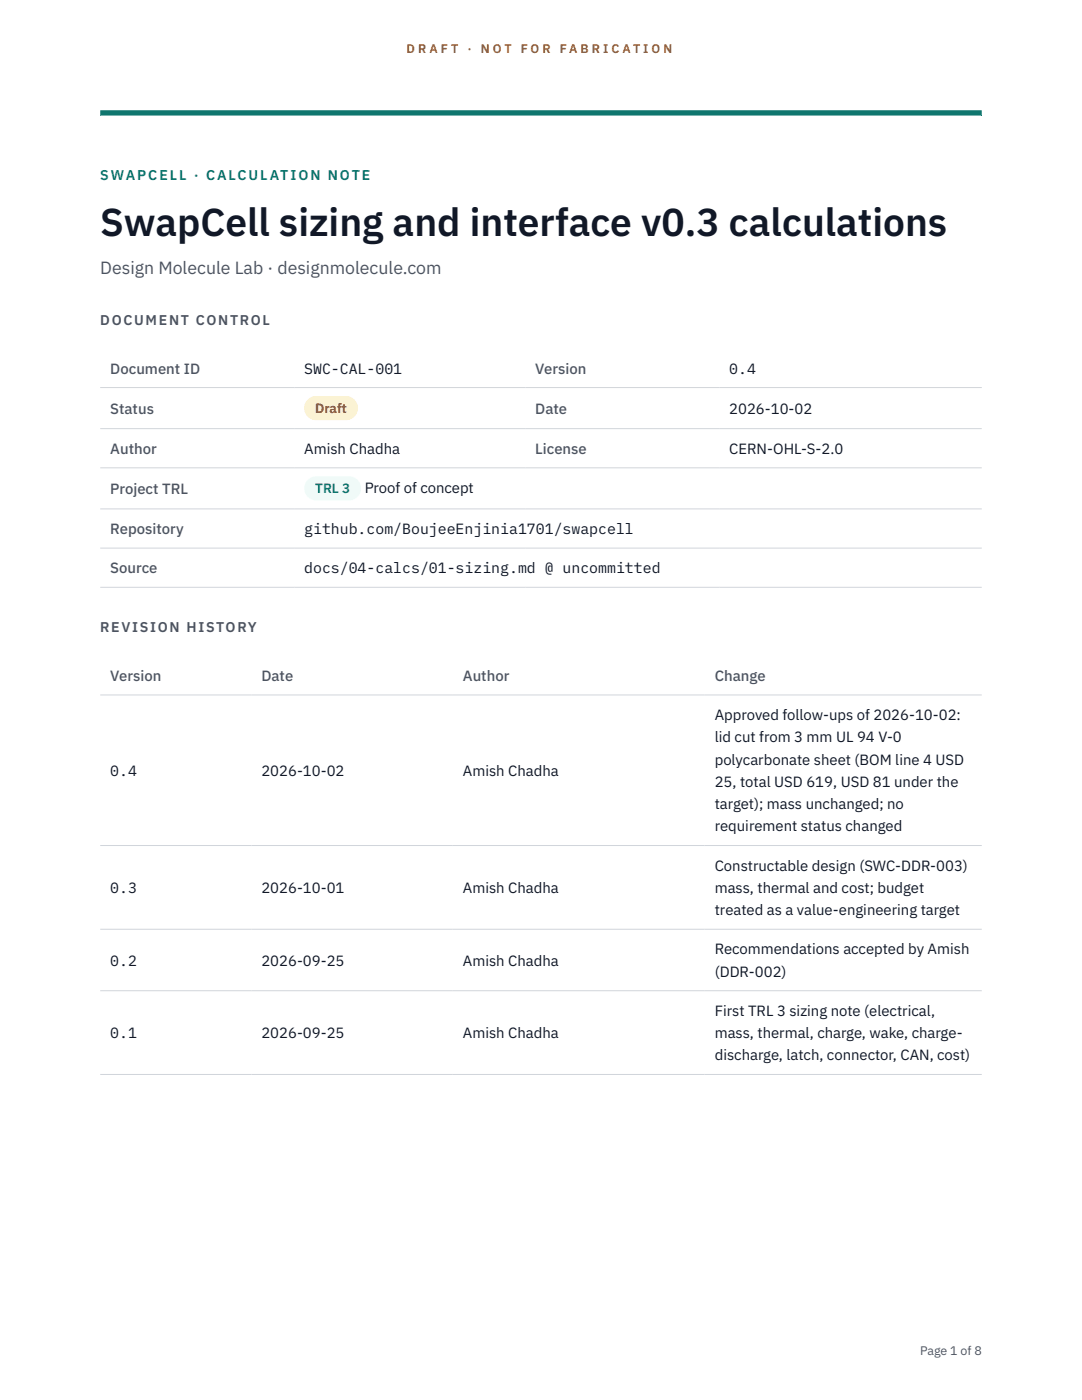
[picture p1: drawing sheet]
<svg xmlns="http://www.w3.org/2000/svg" width="216mm" height="279mm" viewBox="0 0 216 279" stroke-linecap="round" stroke-linejoin="round" font-family="sans-serif">
<defs><g id="words">
<text font-size="7.8" fill="#111827" x="20" y="47.1">SwapCell sizing and interface v0.3 calculations</text>
<text font-size="3.5" fill="#4b5563" x="20" y="54.6">Design Molecule Lab · designmolecule.com</text>
<g font-size="3" fill="#4b5563">
<text x="22" y="74.5">Document ID</text>
<text x="106.8" y="74.5">Version</text>
<text x="22" y="82.6">Status</text>
<text x="106.8" y="82.6">Date</text>
<text x="22" y="90.6">Author</text>
<text x="106.8" y="90.6">License</text>
<text x="22" y="98.6">Project TRL</text>
<text x="22" y="106.6">Repository</text>
<text x="22" y="114.4">Source</text>
<text x="22" y="135.9">Version</text>
<text x="52.2" y="135.9">Date</text>
<text x="92.4" y="135.9">Author</text>
<text x="142.6" y="135.9">Change</text>
</g>
<g font-size="3" fill="#111827">
<text x="60.7" y="74.5">SWC-CAL-001</text>
<text x="145.5" y="74.5">0.4</text>
<text x="145.5" y="82.6">2026-10-02</text>
<text x="60.7" y="90.6">Amish Chadha</text>
<text x="145.5" y="90.6">CERN-OHL-S-2.0</text>
<text x="72.8" y="98.5">Proof of concept</text>
<text x="60.7" y="106.6">github.com/BoujeeEnjinia1701/swapcell</text>
<text x="60.7" y="114.4">docs/04-calcs/01-sizing.md @ uncommitted</text>
<text x="142.6" y="143.7">Approved follow-ups of 2026-10-02:</text>
<text x="142.6" y="148.2">lid cut from 3 mm UL 94 V-0</text>
<text x="22" y="154.8">0.4</text>
<text x="52.2" y="154.8">2026-10-02</text>
<text x="92.4" y="154.8">Amish Chadha</text>
<text x="142.6" y="152.6">polycarbonate sheet (BOM line 4 USD</text>
<text x="142.6" y="157.1">25, total USD 619, USD 81 under the</text>
<text x="142.6" y="161.5">target); mass unchanged; no</text>
<text x="142.6" y="165.9">requirement status changed</text>
<text x="142.6" y="173.8">Constructable design (SWC-DDR-003)</text>
<text x="22" y="178.2">0.3</text>
<text x="52.2" y="178.2">2026-10-01</text>
<text x="92.4" y="178.2">Amish Chadha</text>
<text x="142.6" y="178.2">mass, thermal and cost; budget</text>
<text x="142.6" y="182.7">treated as a value-engineering target</text>
<text x="142.6" y="190.5">Recommendations accepted by Amish</text>
<text x="22" y="192.7">0.2</text>
<text x="52.2" y="192.7">2026-09-25</text>
<text x="92.4" y="192.7">Amish Chadha</text>
<text x="142.6" y="194.9">(DDR-002)</text>
<text x="142.6" y="202.7">First TRL 3 sizing note (electrical,</text>
<text x="22" y="207.2">0.1</text>
<text x="52.2" y="207.2">2026-09-25</text>
<text x="92.4" y="207.2">Amish Chadha</text>
<text x="142.6" y="207.2">mass, thermal, charge, wake, charge-</text>
<text x="142.6" y="211.6">discharge, latch, connector, CAN, cost)</text>
</g>
<text font-size="2.8" fill="#0f766e" x="20" y="36">SWAPCELL · CALCULATION NOTE</text>
<g font-size="2.8" fill="#4b5563">
<text x="20" y="64.8">DOCUMENT CONTROL</text>
<text x="20" y="126.2">REVISION HISTORY</text>
</g>
<text font-size="2.7" fill="#92400e" x="62.9" y="82.5">Draft</text>
<text font-size="2.7" fill="#0f766e" x="62.9" y="98.5">TRL 3</text>
<g font-size="2.5" fill="#b45309">
<text x="81.1" y="10.5">D R A F T</text>
<text x="93.3" y="10.5">·</text>
<text x="95.9" y="10.5">N O T</text>
<text x="103.9" y="10.5">F O R</text>
<text x="111.7" y="10.5">F A B R I C A T I O N</text>
</g>
<text font-size="2.5" fill="#4b5563" x="183.6" y="270.3">Page 1 of 8</text>
</g></defs>
<path d="M20 23.1h175.9zM20 22h175.9v1.1h-175.9z" fill-rule="evenodd" fill="#0f766e"/>
<path d="M20 77.3h175.9M20 85.5h175.9M20 93.4h175.9M20 101.6h175.9M20 109.4h175.9M20 117.2h175.9M20 138.7h175.9M20 168.7h175.9M20 185.5h175.9M20 197.7h175.9M20 214.4h175.9" fill="none" stroke="#d1d5db" stroke-width=".2"/>
<path d="M60.7 79h10.7v4.9h-10.7z" fill="#fef3c7"/>
<path d="M60.7 95.1h11.4v4.8h-11.4z" fill="#f0fdfa"/>
<use href="#words"/>
</svg>
